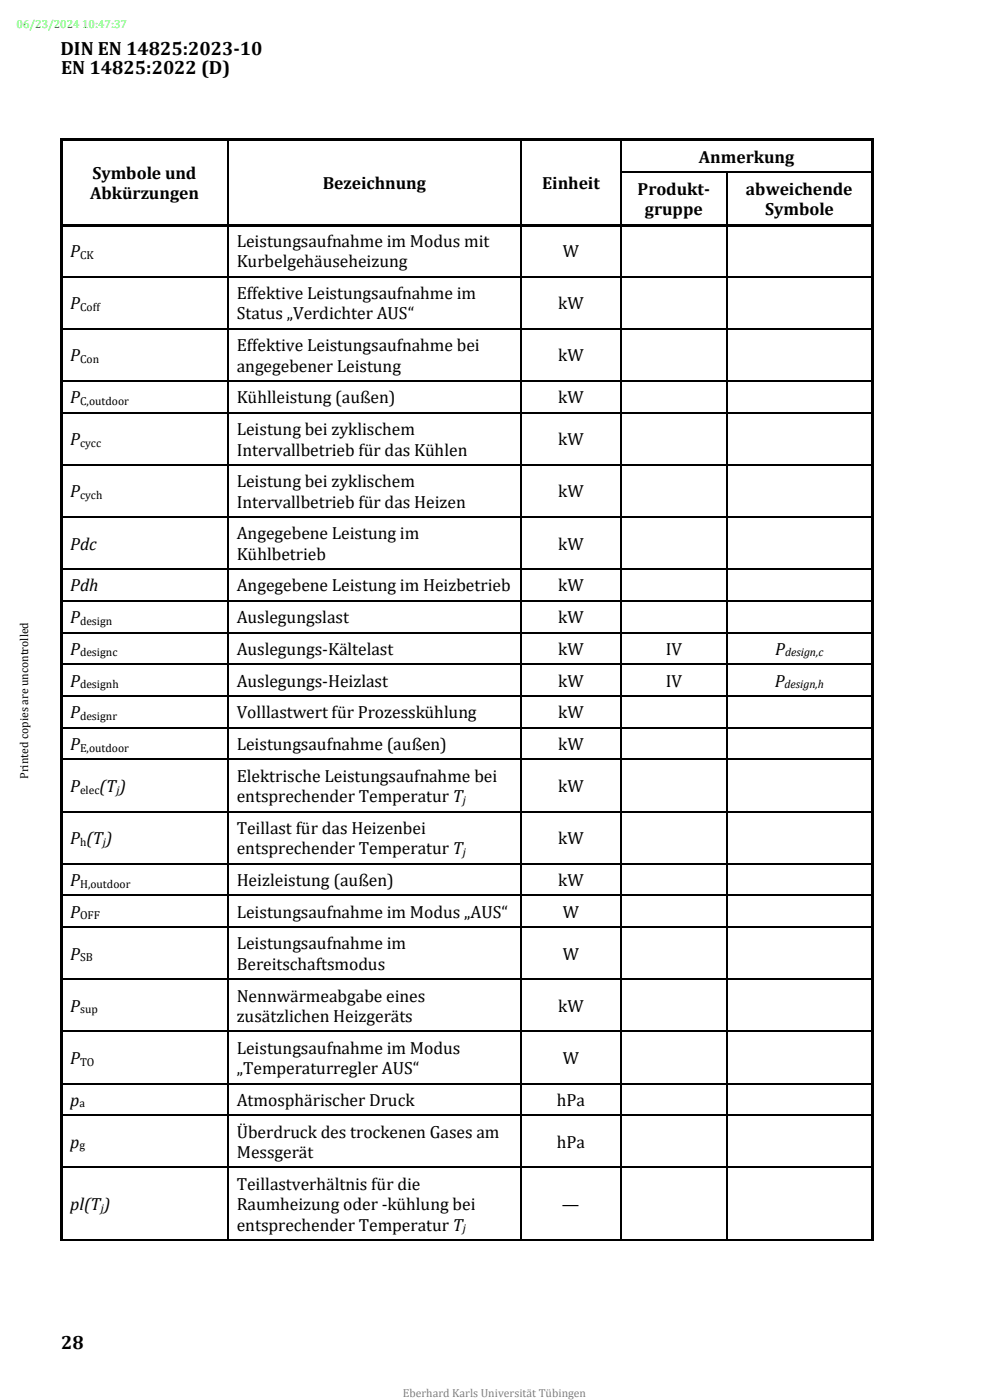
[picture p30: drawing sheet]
<svg xmlns="http://www.w3.org/2000/svg" width="210mm" height="297mm" viewBox="0 0 210 297" stroke-linecap="round" stroke-linejoin="round" font-family="sans-serif">
<defs><g id="words">
<g font-size="4.1">
<text x="12.8" y="11.6">DIN EN 14825:2023-10</text>
<text x="13" y="15.6">EN 14825:2022 (D)</text>
<text x="13" y="286.2">28</text>
</g>
<g font-size="3.7">
<text x="148.3" y="34.6">Anmerkung</text>
<text x="19.6" y="37.9">Symbole und</text>
<text x="68.5" y="40.1">Bezeichnung</text>
<text x="115" y="40.1">Einheit</text>
<text x="135.3" y="41.3">Produkt-</text>
<text x="158.2" y="41.3">abweichende</text>
<text x="19.1" y="42.3">Abkürzungen</text>
<text x="136.8" y="45.6">gruppe</text>
<text x="162.3" y="45.6">Symbole</text>
<text x="50.2" y="52.4">Leistungsaufnahme im Modus mit</text>
<text x="14.9" y="54.5">P</text>
<text x="50.2" y="56.7">Kurbelgehäuseheizung</text>
<text x="119.4" y="54.5">W</text>
<text x="14.9" y="65.6">P</text>
<text x="50.2" y="63.4">Effektive Leistungsaufnahme im</text>
<text x="118.4" y="65.6">kW</text>
<text x="50.2" y="67.8">Status „Verdichter AUS“</text>
<text x="14.9" y="76.7">P</text>
<text x="50.2" y="74.5">Effektive Leistungsaufnahme bei</text>
<text x="118.4" y="76.7">kW</text>
<text x="50.2" y="78.9">angegebener Leistung</text>
<text x="14.9" y="85.6">P</text>
<text x="50.2" y="85.6">Kühlleistung (außen)</text>
<text x="118.4" y="85.6">kW</text>
<text x="14.9" y="94.5">P</text>
<text x="50.2" y="92.3">Leistung bei zyklischem</text>
<text x="118.4" y="94.5">kW</text>
<text x="50.2" y="96.6">Intervallbetrieb für das Kühlen</text>
<text x="14.9" y="105.5">P</text>
<text x="50.2" y="103.3">Leistung bei zyklischem</text>
<text x="50.2" y="107.7">Intervallbetrieb für das Heizen</text>
<text x="118.4" y="105.5">kW</text>
<text x="14.9" y="116.6">Pdc</text>
<text x="50.2" y="114.4">Angegebene Leistung im</text>
<text x="50.2" y="118.8">Kühlbetrieb</text>
<text x="118.4" y="116.6">kW</text>
<text x="14.9" y="125.5">Pdh</text>
<text x="50.2" y="125.5">Angegebene Leistung im Heizbetrieb</text>
<text x="118.4" y="125.5">kW</text>
<text x="14.9" y="132.2">P</text>
<text x="50.2" y="132.2">Auslegungslast</text>
<text x="118.4" y="132.2">kW</text>
<text x="14.9" y="138.9">P</text>
<text x="50.2" y="138.9">Auslegungs-Kältelast</text>
<text x="118.4" y="138.9">kW</text>
<text x="141.2" y="138.9">IV</text>
<text x="164.5" y="138.9">P</text>
<text x="14.9" y="145.7">P</text>
<text x="50.2" y="145.7">Auslegungs-Heizlast</text>
<text x="118.4" y="145.7">kW</text>
<text x="141.2" y="145.7">IV</text>
<text x="164.3" y="145.7">P</text>
<text x="14.9" y="152.4">P</text>
<text x="50.2" y="152.4">Volllastwert für Prozesskühlung</text>
<text x="118.4" y="152.4">kW</text>
<text x="14.9" y="159.1">P</text>
<text x="50.2" y="159.1">Leistungsaufnahme (außen)</text>
<text x="118.4" y="159.1">kW</text>
<text x="50.2" y="165.8">Elektrische Leistungsaufnahme bei</text>
<text x="14.9" y="168">P</text>
<text x="21.1" y="168">(T)</text>
<text x="50.2" y="170.2">entsprechender Temperatur T</text>
<text x="118.4" y="168">kW</text>
<text x="14.9" y="179.1">P (T)</text>
<text x="50.2" y="176.9">Teillast für das Heizenbei</text>
<text x="118.4" y="179.1">kW</text>
<text x="50.2" y="181.2">entsprechender Temperatur T</text>
<text x="14.9" y="188">P</text>
<text x="50.2" y="188">Heizleistung (außen)</text>
<text x="118.4" y="188">kW</text>
<text x="14.9" y="194.7">P</text>
<text x="50.2" y="194.7">Leistungsaufnahme im Modus „AUS“</text>
<text x="119.4" y="194.7">W</text>
<text x="14.9" y="203.6">P</text>
<text x="50.2" y="201.4">Leistungsaufnahme im</text>
<text x="119.4" y="203.6">W</text>
<text x="50.2" y="205.8">Bereitschaftsmodus</text>
<text x="14.9" y="214.7">P</text>
<text x="50.2" y="212.5">Nennwärmeabgabe eines</text>
<text x="118.4" y="214.7">kW</text>
<text x="50.2" y="216.8">zusätzlichen Heizgeräts</text>
<text x="14.9" y="225.7">P</text>
<text x="50.2" y="223.5">Leistungsaufnahme im Modus</text>
<text x="50.2" y="227.9">„Temperaturregler AUS“</text>
<text x="119.4" y="225.7">W</text>
<text x="14.9" y="234.6">p</text>
<text x="50.2" y="234.6">Atmosphärischer Druck</text>
<text x="118.1" y="234.6">hPa</text>
<text x="14.9" y="243.5">p</text>
<text x="50.2" y="241.3">Überdruck des trockenen Gases am</text>
<text x="50.2" y="245.7">Messgerät</text>
<text x="118.1" y="243.5">hPa</text>
<text x="14.9" y="256.8">pl(T)</text>
<text x="50.2" y="252.4">Teillastverhältnis für die</text>
<text x="50.2" y="256.8">Raumheizung oder -kühlung bei</text>
<text x="119.2" y="256.8">—</text>
<text x="50.2" y="261.1">entsprechender Temperatur T</text>
</g>
<text font-size="2.5" fill="#0f0" x="3.5" y="6">06/23/2024 10:47:37</text>
<g font-size="2.5">
<text x="17" y="54.9">CK</text>
<text x="17" y="66">Coff</text>
<text x="17" y="77">Con</text>
<text x="17" y="85.9">C,outdoor</text>
<text x="17" y="94.8">cycc</text>
<text x="17" y="105.9">cych</text>
<text x="17" y="132.5">design</text>
<text x="17" y="139.3">designc</text>
<text x="166.5" y="139.3">design,c</text>
<text x="17" y="146">designh</text>
<text x="166.4" y="146">design,h</text>
<text x="17" y="152.7">designr</text>
<text x="17" y="159.5">E,outdoor</text>
<text x="6" y="165.3" transform="rotate(-90 6 165.3)">Printed copies are uncontrolled</text>
<text x="17" y="168.4">elec</text>
<text x="24.7" y="168.4">j</text>
<text x="98.2" y="170.5">j</text>
<text x="17" y="179.4">h</text>
<text x="21.8" y="179.4">j</text>
<text x="98.2" y="181.6">j</text>
<text x="17" y="188.3">H,outdoor</text>
<text x="17" y="195">OFF</text>
<text x="17" y="203.9">SB</text>
<text x="17" y="215">sup</text>
<text x="17" y="226.1">TO</text>
<text x="16.8" y="234.9">a</text>
<text x="16.8" y="243.8">g</text>
<text x="21.4" y="257.1">j</text>
<text x="98.2" y="261.5">j</text>
</g>
<text font-size="2.5" fill="#808080" x="85.4" y="296.3">Eberhard Karls Universität Tübingen</text>
</g></defs>
<g fill="#000">
<path d="M12.7 29.4h.6v.6h-.6z" fill-rule="evenodd"/>
<path d="M12.7 29.4h.6v.5h-.6z" fill-rule="evenodd"/>
<path d="M12.7 30h.6v6.4h-.6z" fill-rule="evenodd"/>
<path d="M13.3 29.4h34.9v.5h-34.9z" fill-rule="evenodd"/>
<path d="M48.2 29.4h.5v.5h-.5z" fill-rule="evenodd"/>
<path d="M48.7 29.4h61.7v.5h-61.7z" fill-rule="evenodd"/>
<path d="M110.4 29.4h.5v.5h-.5z" fill-rule="evenodd"/>
<path d="M110.9 29.4h20.7v.5h-20.7z" fill-rule="evenodd"/>
<path d="M131.6 29.4h.5v.5h-.5z" fill-rule="evenodd"/>
<path d="M132.1 29.4h52.7v.5h-52.7z" fill-rule="evenodd"/>
<path d="M184.8 29.4h.5v.6h-.5z" fill-rule="evenodd"/>
<path d="M184.8 29.4h.5v.5h-.5z" fill-rule="evenodd"/>
<path d="M184.8 30h.5v6.4h-.5z" fill-rule="evenodd"/>
<path d="M12.7 36.7h.6v10.8h-.6z" fill-rule="evenodd"/>
<path d="M12.7 47.5h.6v.5h-.6z" fill-rule="evenodd"/>
<path d="M12.7 48h.6v10.5h-.6z" fill-rule="evenodd"/>
<path d="M13.3 47.5h34.9v.5h-34.9z" fill-rule="evenodd"/>
<path d="M48.2 47.5h.5v.5h-.5z" fill-rule="evenodd"/>
<path d="M48.7 47.5h61.7v.5h-61.7z" fill-rule="evenodd"/>
<path d="M110.4 47.5h.5v.5h-.5z" fill-rule="evenodd"/>
<path d="M110.9 47.5h20.7v.5h-20.7z" fill-rule="evenodd"/>
<path d="M131.6 47.5h.5v.5h-.5z" fill-rule="evenodd"/>
<path d="M132.1 47.5h22v.5h-22z" fill-rule="evenodd"/>
<path d="M154.1 47.5h.5v.5h-.5z" fill-rule="evenodd"/>
<path d="M154.6 47.5h30.2v.5h-30.2z" fill-rule="evenodd"/>
<path d="M184.8 36.7h.5v10.8h-.5z" fill-rule="evenodd"/>
<path d="M184.8 47.5h.5v.5h-.5z" fill-rule="evenodd"/>
<path d="M184.8 48h.5v10.5h-.5z" fill-rule="evenodd"/>
<path d="M12.7 58.8h.6v10.8h-.6z" fill-rule="evenodd"/>
<path d="M184.8 58.8h.5v10.8h-.5z" fill-rule="evenodd"/>
<path d="M12.7 69.9h.6v10.8h-.6z" fill-rule="evenodd"/>
<path d="M12.7 80.9h.6v6.5h-.6z" fill-rule="evenodd"/>
<path d="M12.7 87.7h.6v10.8h-.6z" fill-rule="evenodd"/>
<path d="M184.8 69.9h.5v10.8h-.5z" fill-rule="evenodd"/>
<path d="M184.8 80.9h.5v6.5h-.5z" fill-rule="evenodd"/>
<path d="M184.8 87.7h.5v10.8h-.5z" fill-rule="evenodd"/>
<path d="M12.7 98.7h.6v10.9h-.6z" fill-rule="evenodd"/>
<path d="M184.8 98.7h.5v10.9h-.5z" fill-rule="evenodd"/>
<path d="M12.7 109.8h.6v10.8h-.6z" fill-rule="evenodd"/>
<path d="M12.7 120.9h.6v6.4h-.6z" fill-rule="evenodd"/>
<path d="M12.7 127.6h.6v6.5h-.6z" fill-rule="evenodd"/>
<path d="M184.8 109.8h.5v10.8h-.5z" fill-rule="evenodd"/>
<path d="M184.8 120.9h.5v6.4h-.5z" fill-rule="evenodd"/>
<path d="M184.8 127.6h.5v6.5h-.5z" fill-rule="evenodd"/>
<path d="M12.7 134.3h.6v6.5h-.6z" fill-rule="evenodd"/>
<path d="M12.7 141.1h.6v6.4h-.6z" fill-rule="evenodd"/>
<path d="M12.7 147.8h.6v6.4h-.6z" fill-rule="evenodd"/>
<path d="M184.8 134.3h.5v6.5h-.5z" fill-rule="evenodd"/>
<path d="M184.8 141.1h.5v6.4h-.5z" fill-rule="evenodd"/>
<path d="M184.8 147.8h.5v6.4h-.5z" fill-rule="evenodd"/>
<path d="M12.7 154.5h.6v6.5h-.6z" fill-rule="evenodd"/>
<path d="M12.7 161.2h.6v10.8h-.6z" fill-rule="evenodd"/>
<path d="M184.8 154.5h.5v6.5h-.5z" fill-rule="evenodd"/>
<path d="M184.8 161.2h.5v10.8h-.5z" fill-rule="evenodd"/>
<path d="M12.7 172.3h.6v10.8h-.6z" fill-rule="evenodd"/>
<path d="M12.7 183.3h.6v6.5h-.6z" fill-rule="evenodd"/>
<path d="M12.7 190.1h.6v6.5h-.6z" fill-rule="evenodd"/>
<path d="M184.8 172.3h.5v10.8h-.5z" fill-rule="evenodd"/>
<path d="M184.8 183.3h.5v6.5h-.5z" fill-rule="evenodd"/>
<path d="M184.8 190.1h.5v6.5h-.5z" fill-rule="evenodd"/>
<path d="M12.7 196.8h.6v10.8h-.6z" fill-rule="evenodd"/>
<path d="M12.7 207.9h.6v10.8h-.6z" fill-rule="evenodd"/>
<path d="M184.8 196.8h.5v10.8h-.5z" fill-rule="evenodd"/>
<path d="M184.8 207.9h.5v10.8h-.5z" fill-rule="evenodd"/>
<path d="M12.7 218.9h.6v10.8h-.6z" fill-rule="evenodd"/>
<path d="M12.7 230h.6v6.5h-.6z" fill-rule="evenodd"/>
<path d="M184.8 218.9h.5v10.8h-.5z" fill-rule="evenodd"/>
<path d="M184.8 230h.5v6.5h-.5z" fill-rule="evenodd"/>
<path d="M12.7 236.7h.6v10.8h-.6z" fill-rule="evenodd"/>
<path d="M184.8 236.7h.5v10.8h-.5z" fill-rule="evenodd"/>
<path d="M12.7 247.8h.6v15.1h-.6z" fill-rule="evenodd"/>
<path d="M184.8 247.8h.5v15.1h-.5z" fill-rule="evenodd"/>
</g>
<g fill="#000">
<path d="M12.7 36.4h.6v.3h-.6zM48.2 29.9l.2 .1zM48.2 36.4h.2v.3h-.2zM110.4 29.9l.3 .1zM110.4 36.4h.3v.3h-.3zM131.6 29.9l.3 .1zM131.6 36.4h.3v.3h-.3zM154.1 36.4h.2v.3h-.2zM184.8 36.4h.5v.3h-.5zM12.7 58.5h.6v.3h-.6zM48.2 48h.2zM48.2 58.5h.2v.3h-.2z"/>
<path d="M110.4 48h.3zM110.4 58.5h.3v.3h-.3zM131.6 48h.3zM131.6 58.5h.3v.3h-.3zM154.1 48h.2zM154.1 58.5h.2v.3h-.2zM184.8 58.5h.5v.3h-.5zM12.7 69.6h.6v.3h-.6zM48.2 69.6h.2v.3h-.2zM110.4 69.6h.3v.3h-.3zM131.6 69.6h.3v.3h-.3zM154.1 69.6h.2v.3h-.2z"/>
<path d="M184.8 69.6h.5v.3h-.5zM12.7 80.7h.6v.2h-.6zM12.7 87.4h.6v.3h-.6zM12.7 98.5h.6v.2h-.6zM48.2 80.7h.2v.2h-.2zM48.2 87.4h.2v.3h-.2zM48.2 98.5h.2v.2h-.2zM110.4 80.7h.3v.2h-.3zM110.4 87.4h.3v.3h-.3zM110.4 98.5h.3v.2h-.3zM131.6 80.7h.3v.2h-.3zM131.6 87.4h.3v.3h-.3z"/>
<path d="M131.6 98.5h.3v.2h-.3zM154.1 80.7h.2v.2h-.2zM154.1 87.4h.2v.3h-.2zM154.1 98.5h.2v.2h-.2zM184.8 80.7h.5v.2h-.5zM184.8 87.4h.5v.3h-.5zM184.8 98.5h.5v.2h-.5zM12.7 109.6h.6v.2h-.6zM48.2 109.6h.2v.2h-.2zM110.4 109.6h.3v.2h-.3zM131.6 109.6h.3v.2h-.3zM154.1 109.6h.2v.2h-.2z"/>
<path d="M184.8 109.6h.5v.2h-.5zM12.7 120.6h.6v.3h-.6zM12.7 127.3h.6v.3h-.6zM12.7 134.1h.6v.2h-.6zM48.2 120.6h.2v.3h-.2zM48.2 127.3h.2v.3h-.2zM48.2 134.1h.2v.2h-.2zM110.4 120.6h.3v.3h-.3zM110.4 127.3h.3v.3h-.3zM110.4 134.1h.3v.2h-.3zM131.6 120.6h.3v.3h-.3zM131.6 127.3h.3v.3h-.3z"/>
<path d="M131.6 134.1h.3v.2h-.3zM154.1 120.6h.2v.3h-.2zM154.1 127.3h.2v.3h-.2zM154.1 134.1h.2v.2h-.2zM184.8 120.6h.5v.3h-.5zM184.8 127.3h.5v.3h-.5zM184.8 134.1h.5v.2h-.5zM12.7 140.8h.6v.3h-.6zM12.7 147.5h.6v.3h-.6zM12.7 154.2h.6v.3h-.6zM48.2 140.8h.2v.3h-.2zM48.2 147.5h.2v.3h-.2z"/>
<path d="M48.2 154.2h.2v.3h-.2zM110.4 140.8h.3v.3h-.3zM110.4 147.5h.3v.3h-.3zM110.4 154.2h.3v.3h-.3zM131.6 140.8h.3v.3h-.3zM131.6 147.5h.3v.3h-.3zM131.6 154.2h.3v.3h-.3zM154.1 140.8h.2v.3h-.2zM154.1 147.5h.2v.3h-.2zM154.1 154.2h.2v.3h-.2zM184.8 140.8h.5v.3h-.5zM184.8 147.5h.5v.3h-.5z"/>
<path d="M184.8 154.2h.5v.3h-.5zM12.7 161h.6v.2h-.6zM12.7 172h.6v.3h-.6zM48.2 161h.2v.2h-.2zM48.2 172h.2v.3h-.2zM110.4 161h.3v.2h-.3zM110.4 172h.3v.3h-.3zM131.6 161h.3v.2h-.3zM131.6 172h.3v.3h-.3zM154.1 161h.2v.2h-.2zM154.1 172h.2v.3h-.2zM184.8 161h.5v.2h-.5z"/>
<path d="M184.8 172h.5v.3h-.5zM12.7 183.1h.6v.2h-.6zM12.7 189.8h.6v.3h-.6zM12.7 196.6h.6v.2h-.6zM48.2 183.1h.2v.2h-.2zM48.2 189.8h.2v.3h-.2zM48.2 196.6h.2v.2h-.2zM110.4 183.1h.3v.2h-.3zM110.4 189.8h.3v.3h-.3zM110.4 196.6h.3v.2h-.3zM131.6 183.1h.3v.2h-.3zM131.6 189.8h.3v.3h-.3z"/>
<path d="M131.6 196.6h.3v.2h-.3zM154.1 183.1h.2v.2h-.2zM154.1 189.8h.2v.3h-.2zM154.1 196.6h.2v.2h-.2zM184.8 183.1h.5v.2h-.5zM184.8 189.8h.5v.3h-.5zM184.8 196.6h.5v.2h-.5zM12.7 207.6h.6v.3h-.6zM12.7 218.7h.6v.2h-.6zM48.2 207.6h.2v.3h-.2zM48.2 218.7h.2v.2h-.2zM110.4 207.6h.3v.3h-.3z"/>
<path d="M110.4 218.7h.3v.2h-.3zM131.6 207.6h.3v.3h-.3zM131.6 218.7h.3v.2h-.3zM154.1 207.6h.2v.3h-.2zM154.1 218.7h.2v.2h-.2zM184.8 207.6h.5v.3h-.5zM184.8 218.7h.5v.2h-.5zM12.7 229.7h.6v.3h-.6zM12.7 236.5h.6v.2h-.6zM48.2 229.7h.2v.3h-.2zM48.2 236.5h.2v.2h-.2zM110.4 229.7h.3v.3h-.3z"/>
<path d="M110.4 236.5h.3v.2h-.3zM131.6 229.7h.3v.3h-.3zM131.6 236.5h.3v.2h-.3zM154.1 229.7h.2v.3h-.2zM154.1 236.5h.2v.2h-.2zM184.8 229.7h.5v.3h-.5zM184.8 236.5h.5v.2h-.5zM12.7 247.5h.6v.3h-.6zM48.2 247.5h.2v.3h-.2zM110.4 247.5h.3v.3h-.3zM131.6 247.5h.3v.3h-.3zM154.1 247.5h.2v.3h-.2z"/>
<path d="M184.8 247.5h.5v.3h-.5zM48.2 262.9h.2v.3h-.2zM110.4 262.9h.3v.3h-.3zM131.6 262.9h.3v.3h-.3zM154.1 262.9h.2v.3h-.2zM184.8 262.9h.5v.3h-.5z"/>
</g>
<g fill="none" stroke="#000" stroke-width=".25">
<path d="M48.3 30v6.4M48.3 36.7v10.8M110.5 30v6.4M110.5 36.7v10.8M131.7 30v6.4M131.7 36.7v10.8M131.9 36.5h22.2M154.2 36.7v10.8M154.3 36.5h30.5M13.3 58.7h34.9M48.3 48v10.5M48.3 58.8v10.8"/>
<path d="M48.4 58.7h62M110.5 48v10.5M110.5 58.8v10.8M110.7 58.7h20.9M131.7 48v10.5M131.7 58.8v10.8M131.9 58.7h22.2M154.2 48v10.5M154.2 58.8v10.8M154.3 58.7h30.5M13.3 69.8h34.9M48.3 69.9v10.8"/>
<path d="M48.4 69.8h62M110.5 69.9v10.8M110.7 69.8h20.9M131.7 69.9v10.8M131.9 69.8h22.2M154.2 69.9v10.8M154.3 69.8h30.5M13.3 80.8h34.9M13.3 87.5h34.9M13.3 98.6h34.9M48.3 80.9v6.5M48.3 87.7v10.8"/>
<path d="M48.3 98.7v10.9M48.4 80.8h62M48.4 87.5h62M48.4 98.6h62M110.5 80.9v6.5M110.5 87.7v10.8M110.5 98.7v10.9M110.7 80.8h20.9M110.7 87.5h20.9M110.7 98.6h20.9M131.7 80.9v6.5M131.7 87.7v10.8"/>
<path d="M131.7 98.7v10.9M131.9 80.8h22.2M131.9 87.5h22.2M131.9 98.6h22.2M154.2 80.9v6.5M154.2 87.7v10.8M154.2 98.7v10.9M154.3 80.8h30.5M154.3 87.5h30.5M154.3 98.6h30.5M13.3 109.7h34.9M48.3 109.8v10.8"/>
<path d="M48.4 109.7h62M110.5 109.8v10.8M110.7 109.7h20.9M131.7 109.8v10.8M131.9 109.7h22.2M154.2 109.8v10.8M154.3 109.7h30.5M13.3 120.7h34.9M13.3 127.5h34.9M13.3 134.2h34.9M48.3 120.9v6.4M48.3 127.6v6.5"/>
<path d="M48.3 134.3v6.5M48.4 120.7h62M48.4 127.5h62M48.4 134.2h62M110.5 120.9v6.4M110.5 127.6v6.5M110.5 134.3v6.5M110.7 120.7h20.9M110.7 127.5h20.9M110.7 134.2h20.9M131.7 120.9v6.4M131.7 127.6v6.5"/>
<path d="M131.7 134.3v6.5M131.9 120.7h22.2M131.9 127.5h22.2M131.9 134.2h22.2M154.2 120.9v6.4M154.2 127.6v6.5M154.2 134.3v6.5M154.3 120.7h30.5M154.3 127.5h30.5M154.3 134.2h30.5M13.3 140.9h34.9M13.3 147.7h34.9"/>
<path d="M13.3 154.3h34.9M48.3 141.1v6.4M48.3 147.8v6.4M48.3 154.5v6.5M48.4 140.9h62M48.4 147.7h62M48.4 154.3h62M110.5 141.1v6.4M110.5 147.8v6.4M110.5 154.5v6.5M110.7 140.9h20.9M110.7 147.7h20.9"/>
<path d="M110.7 154.3h20.9M131.7 141.1v6.4M131.7 147.8v6.4M131.7 154.5v6.5M131.9 140.9h22.2M131.9 147.7h22.2M131.9 154.3h22.2M154.2 141.1v6.4M154.2 147.8v6.4M154.2 154.5v6.5M154.3 140.9h30.5M154.3 147.7h30.5"/>
<path d="M154.3 154.3h30.5M13.3 161.1h34.9M13.3 172.2h34.9M48.3 161.2v10.8M48.3 172.3v10.8M48.4 161.1h62M48.4 172.2h62M110.5 161.2v10.8M110.5 172.3v10.8M110.7 161.1h20.9M110.7 172.2h20.9M131.7 161.2v10.8"/>
<path d="M131.7 172.3v10.8M131.9 161.1h22.2M131.9 172.2h22.2M154.2 161.2v10.8M154.2 172.3v10.8M154.3 161.1h30.5M154.3 172.2h30.5M13.3 183.2h34.9M13.3 189.9h34.9M13.3 196.7h34.9M48.3 183.3v6.5M48.3 190.1v6.5"/>
<path d="M48.3 196.8v10.8M48.4 183.2h62M48.4 189.9h62M48.4 196.7h62M110.5 183.3v6.5M110.5 190.1v6.5M110.5 196.8v10.8M110.7 183.2h20.9M110.7 189.9h20.9M110.7 196.7h20.9M131.7 183.3v6.5M131.7 190.1v6.5"/>
<path d="M131.7 196.8v10.8M131.9 183.2h22.2M131.9 189.9h22.2M131.9 196.7h22.2M154.2 183.3v6.5M154.2 190.1v6.5M154.2 196.8v10.8M154.3 183.2h30.5M154.3 189.9h30.5M154.3 196.7h30.5M13.3 207.7h34.9M13.3 218.8h34.9"/>
<path d="M48.3 207.9v10.8M48.3 218.9v10.8M48.4 207.7h62M48.4 218.8h62M110.5 207.9v10.8M110.5 218.9v10.8M110.7 207.7h20.9M110.7 218.8h20.9M131.7 207.9v10.8M131.7 218.9v10.8M131.9 207.7h22.2M131.9 218.8h22.2"/>
<path d="M154.2 207.9v10.8M154.2 218.9v10.8M154.3 207.7h30.5M154.3 218.8h30.5M13.3 229.9h34.9M13.3 236.6h34.9M48.3 230v6.5M48.3 236.7v10.8M48.4 229.9h62M48.4 236.6h62M110.5 230v6.5M110.5 236.7v10.8"/>
<path d="M110.7 229.9h20.9M110.7 236.6h20.9M131.7 230v6.5M131.7 236.7v10.8M131.9 229.9h22.2M131.9 236.6h22.2M154.2 230v6.5M154.2 236.7v10.8M154.3 229.9h30.5M154.3 236.6h30.5M13.3 247.6h34.9M48.3 247.8v15.1"/>
<path d="M48.4 247.6h62M110.5 247.8v15.1M110.7 247.6h20.9M131.7 247.8v15.1M131.9 247.6h22.2M154.2 247.8v15.1M154.3 247.6h30.5M12.7 263.1h35.5M48.4 263.1h62M110.7 263.1h20.9M131.9 263.1h22.2M154.3 263.1h30.5"/>
</g>
<use href="#words"/>
</svg>
